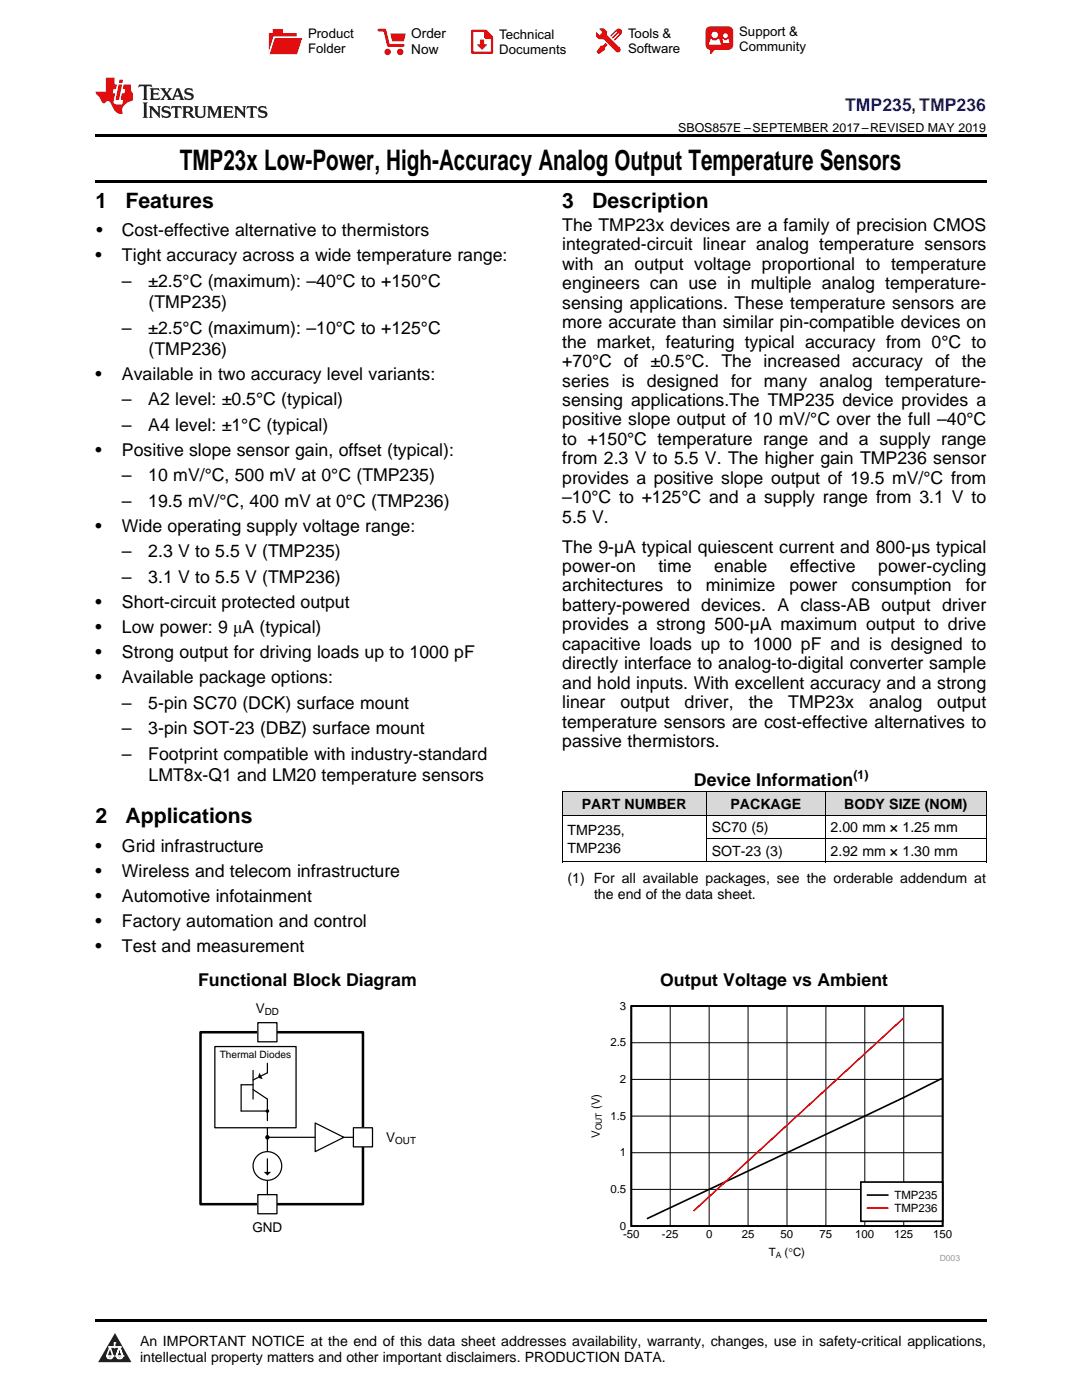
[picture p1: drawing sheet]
<svg xmlns="http://www.w3.org/2000/svg" width="216mm" height="279mm" viewBox="0 0 216 279" stroke-linecap="round" stroke-linejoin="round" font-family="sans-serif">
<defs><g id="words">
<text font-size="5.6" x="35.9" y="33.9">TMP23x Low-Power, High-Accuracy Analog Output Temperature Sensors</text>
<g font-size="4.2">
<text x="19" y="41.5">1</text>
<text x="25" y="41.5">Features</text>
<text x="112.2" y="41.5">3</text>
<text x="118.2" y="41.5">Description</text>
<text x="19" y="164.3">2</text>
<text x="25" y="164.3">Applications</text>
</g>
<text font-size="3.5" fill="#00f" x="168.6" y="22.2">TMP235, TMP236</text>
<g font-size="3.5">
<text x="19.2" y="47.2">•</text>
<text x="24.3" y="47.2">Cost-effective alternative to thermistors</text>
<text x="112.2" y="46.1">The TMP23x devices are a family of precision CMOS</text>
<text x="19" y="52.2">•</text>
<text x="24.3" y="52.2">Tight accuracy across a wide temperature range:</text>
<text x="112.2" y="50">integrated-circuit linear analog temperature sensors</text>
<text x="112.2" y="53.9">with an output voltage proportional to temperature</text>
<text x="24.3" y="57.3">–</text>
<text x="29.6" y="57.3">±2.5°C (maximum): –40°C to +150°C</text>
<text x="112.2" y="57.7">engineers can use in multiple analog temperature-</text>
<text x="29.6" y="61.5">(TMP235)</text>
<text x="112.2" y="61.6">sensing applications. These temperature sensors are</text>
<text x="112.2" y="65.5">more accurate than similar pin-compatible devices on</text>
<text x="24.3" y="66.6">–</text>
<text x="29.6" y="66.6">±2.5°C (maximum): –10°C to +125°C</text>
<text x="29.6" y="70.8">(TMP236)</text>
<text x="112.2" y="69.4">the market, featuring typical accuracy from 0°C to</text>
<text x="19" y="75.8">•</text>
<text x="24.3" y="75.8">Available in two accuracy level variants:</text>
<text x="112.2" y="73.3">+70°C of ±0.5°C. The increased accuracy of the</text>
<text x="112.2" y="77.2">series</text>
<text x="124.1" y="77.2">is designed for</text>
<text x="152.4" y="77.2">many analog</text>
<text x="176.6" y="77.2">temperature-</text>
<text x="24.3" y="80.9">–</text>
<text x="29.6" y="80.9">A2 level: ±0.5°C (typical)</text>
<text x="112.2" y="81">sensing applications.The TMP235 device provides a</text>
<text x="24.3" y="86">–</text>
<text x="29.6" y="86">A4 level: ±1°C (typical)</text>
<text x="112.2" y="84.9">positive slope output of 10 mV/°C over the full –40°C</text>
<text x="112.2" y="88.8">to +150°C temperature range and a supply range</text>
<text x="19" y="91">•</text>
<text x="24.3" y="91">Positive slope sensor gain, offset (typical):</text>
<text x="112.2" y="92.7">from 2.3 V to 5.5 V. The higher gain TMP236 sensor</text>
<text x="24.3" y="96.1">–</text>
<text x="24.3" y="101.1">–</text>
<text x="29.6" y="96.1">10 mV/°C, 500 mV at 0°C (TMP235)</text>
<text x="29.6" y="101.1">19.5 mV/°C, 400 mV at 0°C (TMP236)</text>
<text x="112.2" y="96.6">provides a positive slope output of 19.5 mV/°C from</text>
<text x="112.2" y="100.4">–10°C to +125°C and a supply range from 3.1 V to</text>
<text x="19" y="106.2">•</text>
<text x="24.3" y="106.2">Wide operating supply voltage range:</text>
<text x="112.2" y="104.3">5.5 V.</text>
<text x="24.3" y="111.2">–</text>
<text x="29.6" y="111.2">2.3 V to 5.5 V (TMP235)</text>
<text x="112.2" y="110.3">The 9-µA typical quiescent current and 800-µs typical</text>
<text x="24.3" y="116.3">–</text>
<text x="29.6" y="116.3">3.1 V to 5.5 V (TMP236)</text>
<text x="112.2" y="114.2">power-on</text>
<text x="112.2" y="118">architectures</text>
<text x="131.4" y="114.2">time</text>
<text x="135.1" y="118">to</text>
<text x="140.8" y="118">minimize</text>
<text x="142.5" y="114.2">enable</text>
<text x="157.5" y="118">power</text>
<text x="157.6" y="114.2">effective</text>
<text x="169.9" y="118">consumption</text>
<text x="175.3" y="114.2">power-cycling</text>
<text x="192.7" y="118">for</text>
<text x="19" y="121.3">•</text>
<text x="24.3" y="121.3">Short-circuit protected output</text>
<text x="112.2" y="121.9">battery-powered devices. A class-AB output driver</text>
<text x="112.2" y="125.8">provides a strong 500-µA maximum output to drive</text>
<text x="19" y="126.3">•</text>
<text x="19" y="131.3">•</text>
<text x="24.3" y="126.3">Low power: 9 μA (typical)</text>
<text x="24.3" y="131.3">Strong output for driving loads up to 1000 pF</text>
<text x="112.2" y="129.7">capacitive loads up to 1000 pF and is designed to</text>
<text x="19" y="136.3">•</text>
<text x="24.3" y="136.3">Available package options:</text>
<text x="112.2" y="133.6">directly interface to analog-to-digital converter sample</text>
<text x="112.2" y="137.4">and hold inputs. With excellent accuracy and a strong</text>
<text x="24.3" y="141.4">–</text>
<text x="29.6" y="141.4">5-pin SC70 (DCK) surface mount</text>
<text x="112.2" y="141.3">linear</text>
<text x="123.8" y="141.3">output</text>
<text x="136.6" y="141.3">driver,</text>
<text x="149.4" y="141.3">the</text>
<text x="157.3" y="141.3">TMP23x</text>
<text x="173.4" y="141.3">analog</text>
<text x="187" y="141.3">output</text>
<text x="24.3" y="146.5">–</text>
<text x="29.6" y="146.5">3-pin SOT-23 (DBZ) surface mount</text>
<text x="112.2" y="145.2">temperature sensors are cost-effective alternatives to</text>
<text x="112.2" y="149.1">passive thermistors.</text>
<text x="24.3" y="151.6">–</text>
<text x="29.6" y="151.6">Footprint compatible with industry-standard</text>
<text x="29.6" y="155.8">LMT8x-Q1 and LM20 temperature sensors</text>
<text x="138.5" y="156.8">Device Information</text>
<text x="19" y="170">•</text>
<text x="24.3" y="170">Grid infrastructure</text>
<text x="19" y="175">•</text>
<text x="19" y="180">•</text>
<text x="24.3" y="175">Wireless and telecom infrastructure</text>
<text x="24.3" y="180">Automotive infotainment</text>
<text x="19" y="185">•</text>
<text x="24.3" y="185">Factory automation and control</text>
<text x="19" y="190">•</text>
<text x="24.3" y="190">Test and measurement</text>
<text x="39.5" y="196.7">Functional Block Diagram</text>
<text x="131.7" y="196.7">Output Voltage vs Ambient</text>
</g>
<g font-size="2.8">
<text x="116.1" y="161.5">PART NUMBER</text>
<text x="145.8" y="161.5">PACKAGE</text>
<text x="168.5" y="161.5">BODY SIZE (NOM)</text>
<text x="113.2" y="166.7">TMP235,</text>
<text x="142" y="166.1">SC70 (5)</text>
<text x="165.7" y="166.1">2.00 mm × 1.25 mm</text>
<text x="113.2" y="170.2">TMP236</text>
<text x="142" y="170.8">SOT-23 (3)</text>
<text x="165.7" y="170.8">2.92 mm × 1.30 mm</text>
<text x="113.2" y="176.3">(1) For all available packages, see the orderable addendum at</text>
<text x="118.5" y="179.5">the end of the data sheet.</text>
<text x="27.9" y="268.6">An IMPORTANT NOTICE at the end of this data sheet addresses availability, warranty, changes, use in safety-critical applications,</text>
<text x="27.9" y="271.8">intellectual property matters and other important disclaimers. PRODUCTION DATA.</text>
</g>
<g font-size="2.7">
<text x="82.1" y="7.7">Order</text>
<text x="82.1" y="10.7">Now</text>
<text x="51" y="202.2">V</text>
<text x="77.1" y="227.9">V</text>
<text x="50.4" y="245.9">GND</text>
</g>
<g font-size="2.6">
<text x="61.5" y="7.6">Product</text>
<text x="61.5" y="10.6">Folder</text>
<text x="99.6" y="7.8">Technical</text>
<text x="99.6" y="10.8">Documents</text>
<text x="125.3" y="7.6">Tools &amp;</text>
<text x="125.3" y="10.6">Software</text>
<text x="147.5" y="7.2">Support &amp;</text>
<text x="147.5" y="10.2">Community</text>
</g>
<g font-size="2.5">
<text x="135.3" y="26.3">SBOS857E –SEPTEMBER 2017–REVISED MAY 2019</text>
<text x="170.3" y="155.4">(1)</text>
</g>
<g font-size="2.3">
<text x="123.7" y="201.5">3</text>
<text x="121.8" y="208.8">2.5</text>
<text x="119.7" y="221.4" transform="rotate(-90 119.7 221.4)">(V)</text>
<text x="123.7" y="216.2">2</text>
<text x="119.7" y="227.1" transform="rotate(-90 119.7 227.1)">V</text>
<text x="121.8" y="223.5">1.5</text>
<text x="123.7" y="230.8">1</text>
<text x="121.8" y="238.1">0.5</text>
<text x="178.5" y="239.3">TMP235</text>
<text x="123.7" y="245.4">0</text>
<text x="178.5" y="241.9">TMP236</text>
<text x="124.3" y="247.1">-50</text>
<text x="132.1" y="247.1">-25</text>
<text x="140.9" y="247.1">0</text>
<text x="148" y="247.1">25</text>
<text x="153.4" y="250.6">T</text>
<text x="155.8" y="247.1">50</text>
<text x="156.6" y="250.6">(qC)</text>
<text x="163.5" y="247.1">75</text>
<text x="170.7" y="247.1">100</text>
<text x="178.4" y="247.1">125</text>
<text x="186.2" y="247.1">150</text>
</g>
<g font-size="2">
<text x="52.8" y="202.6">DD</text>
<text x="43.9" y="211">Thermal Diodes</text>
<text x="78.9" y="228.3">OUT</text>
</g>
<g font-size="1.7">
<text x="120.1" y="225.6" transform="rotate(-90 120.1 225.6)">OUT</text>
<text x="154.8" y="251">A</text>
</g>
<text font-size="1.7" fill="#999" x="187.5" y="251.6">D003</text>
</g></defs>
<g fill="#d8d8d8">
<path d="M112.2 158.1h28.8v4.6h-28.8z"/>
<path d="M141 158.1h23.7v4.6h-23.7z"/>
<path d="M164.7 158.1h32.1v4.6h-32.1z"/>
</g>
<path d="M22.9 266l3.3 5.9h-6.6z" fill="#231f20"/>
<path d="M21.3 270.6h1.2l-.3 .5h-.3a.53 .53 0 0 1-.6-.5z" fill-rule="evenodd" fill="#fff"/>
<path d="M21.3 270.6h1.2l-.3 .5h-.3a.53 .53 0 0 1-.6-.5z" fill="none" stroke="#231f20" stroke-width=".33"/>
<path d="M21.3 270.6l1.2 .1-.3 .4h-.5z" fill="none" stroke="#fff" stroke-width=".33"/>
<path d="M22.9 268.9h.1" fill="none" stroke="#fff" stroke-width=".33"/>
<path d="M22.9 268v.9z" fill="#fff"/>
<path d="M22.9 268v.9z" fill="none" stroke="#fff" stroke-width=".33"/>
<circle cx="22.9" cy="268" r=".16" fill="#fff"/>
<path d="M21.8 268.8h.1" fill="none" stroke="#fff" stroke-width=".33"/>
<path d="M21.8 268.8h2.2z" fill="#fff"/>
<path d="M21.8 268.8h2.2z" fill="none" stroke="#fff" stroke-width=".33"/>
<circle cx="24" cy="268.8" r=".16" fill="#fff"/>
<path d="M23.2 270.6h.1" fill="none" stroke="#fff" stroke-width=".33"/>
<path d="M23.8 268.8l-.6 1.8z" fill="#fff"/>
<path d="M23.8 268.8l-.6 1.8z" fill="none" stroke="#fff" stroke-width=".33"/>
<path d="M23.8 268.8l.7 1.8z" fill="#fff"/>
<path d="M23.8 268.8l.7 1.8z" fill="none" stroke="#fff" stroke-width=".33"/>
<path d="M24.4 270.6h.1" fill="none" stroke="#fff" stroke-width=".33"/>
<circle cx="21.3" cy="270.6" r=".16" fill="#fff"/>
<path d="M22 268.8l-.7 1.8z" fill="#fff"/>
<path d="M22 268.8l-.7 1.8z" fill="none" stroke="#fff" stroke-width=".33"/>
<path d="M22 268.8l.5 1.8z" fill="#fff"/>
<path d="M22 268.8l.5 1.8z" fill="none" stroke="#fff" stroke-width=".33"/>
<circle cx="22.5" cy="270.6" r=".16" fill="#fff"/>
<path d="M23.3 270.6h1.2a.63 .63 0 0 1-.6 .5 .63 .63 0 0 1-.6-.5z" fill-rule="evenodd" fill="#fff"/>
<path d="M23.3 270.6h1.2a.63 .63 0 0 1-.6 .5 .63 .63 0 0 1-.6-.5z" fill="none" stroke="#231f20" stroke-width=".33"/>
<path d="M23.3 270.6h1.2l-.4 .5h-.5z" fill="none" stroke="#fff" stroke-width=".33"/>
<path d="M23.2 270.6h.1" fill="none" stroke="#fff" stroke-width=".33"/>
<circle cx="24.5" cy="270.6" r=".16" fill="#fff"/>
<path d="M19 263.2h177.8v.5h-177.8z" fill="#000"/>
<path d="M117.5 199.9h74v51.8h-74z" fill-rule="evenodd" fill="#fff"/>
<path d="M126 200.8h62.1v43.9h-62.1zM187.9 215.2l-15.3 7.5-43.5 20.5" fill="none" stroke="#000" stroke-width=".33"/>
<g fill="none" stroke="#000" stroke-width=".2">
<path d="M126 215.4h62.1M126 208.1h62.1M133.7 200.8v43.9M141.5 200.8v43.9M149.3 200.8v43.9M157 200.8v43.9M164.8 200.8v43.9M172.6 200.8v43.9M180.3 200.8v43.9M188.1 200.8v43.9M188.1 200.8h-62.1v43.9h62.1M126 237.4h62.1"/>
<path d="M126 230.1h62.1M126 222.7h62.1"/>
</g>
<path d="M180.3 203.1l-41.9 38.6" fill="none" stroke="#f00" stroke-width=".33"/>
<path d="M171.8 235.9h16.3v7.8h-16.3z" fill-rule="evenodd" fill="#fff"/>
<path d="M171.8 235.9h16.3v7.8h-16.3zM173.1 238.5h4" fill="none" stroke="#000" stroke-width=".33"/>
<path d="M173.1 241.1h4" fill="none" stroke="#f00" stroke-width=".33"/>
<path d="M40 206h32.4v34.3h-32.4z" fill="none" stroke="#000" stroke-width=".5"/>
<path d="M51.5 204.1h3.8v3.8h-3.8z" fill-rule="evenodd" fill="#fff"/>
<path d="M51.5 204.1h3.8v3.8h-3.8z" fill="none" stroke="#000" stroke-width=".25"/>
<path d="M70.5 225.1h3.8v3.8h-3.8z" fill-rule="evenodd" fill="#fff"/>
<path d="M70.5 225.1h3.8v3.8h-3.8z" fill="none" stroke="#000" stroke-width=".25"/>
<path d="M51.5 238.4h3.8v3.8h-3.8z" fill-rule="evenodd" fill="#fff"/>
<path d="M42.9 208.9h16.2v16.2h-16.2zM51.5 238.4h3.8v3.8h-3.8z" fill="none" stroke="#000" stroke-width=".25"/>
<g fill="none" stroke="#000" stroke-width=".24">
<path d="M50.5 217.4l2.9 1.9v4.3M50.5 213.6v5.7M50.5 216.5h-2.4v5.2h5.3M51.5 215.1l-1 .4M53.4 212.2v1.9l-1.4 .7M53.4 227h17.1"/>
<circle cx="53.4" cy="221.7" r=".24"/>
</g>
<g fill="#000">
<path d="M51.8 214.1l.6 1.3-.9-.3z"/>
<circle cx="53.4" cy="221.7" r=".24"/>
</g>
<path d="M62.9 224.1l5.7 2.9-5.7 2.8z" fill="#fff"/>
<g fill="none" stroke="#000" stroke-width=".24">
<path d="M53.4 225.1v13.3M62.9 224.1l5.7 2.9-5.7 2.8z"/>
<circle cx="53.3" cy="227" r=".32"/>
</g>
<circle cx="53.3" cy="227" r=".32" fill="#000"/>
<circle cx="53.4" cy="232.7" r="2.86" fill="#fff"/>
<g fill="none" stroke="#000" stroke-width=".24">
<path d="M53.4 231.3v2.7"/>
<circle cx="53.4" cy="232.7" r="2.86"/>
</g>
<path d="M52.6 233.9h1.5l-.7 .7z" fill="#000"/>
<path d="M112.2 158h84.6M112.2 158v14M140.9 158v14M164.6 158v14M196.8 158v14M112.2 172h84.6M112.2 162.7h84.6M141 167.3h55.8" fill="none" stroke="#000" stroke-width=".2"/>
<path d="M19 35.9h177.8v.5h-177.8zM19 26.8h177.8v.6h-177.8zM112.2 172h.1zM164.6 172h.1zM196.7 172h.1z" fill="#000"/>
<path d="M27.7 16.9l-.1 .6 .6-.3h.5v.2v2.2l-.2 .4h1l-.2-.4v-2.2v-.2h.5l.6 .3-.2-.6zM29.9 17.6l.2 .4v1.6l-.2 .4h1.9l.1-.6a1.09 1.09 0 0 1-1.3 .1v-.6h.6l.4 .2v-.7l-.2 .2h-.8v-.6l.2-.1a1.01 1.01 0 0 1 1 .3l-.1-.6zM32 17.6l.9 1.2-1 1.2h.9l-.2-.3 .5-.7 .5 .7-.3 .3h1.7l-.2-.3 .1-.4h1l.1 .4-.2 .3h1l-.3-.4-.7-2h-.5l-1 2.2-.8-1.1 .9-1.1h-.9l.2 .2-.4 .7-.4-.7 .2-.2zM35.4 18l.4 1h-.8zM37 17.7a.66 .66 0 0 0-.2 .8 .66 .66 0 0 0 .6 .4l.7 .2 .1 .2a.8 .8 0 0 1-.7 .4 .8 .8 0 0 1-.7-.5l.1 .8 .2-.2a.94 .94 0 0 0 1.1 .1 .94 .94 0 0 0 .4-.9 1.48 1.48 0 0 0-1.3-.6v-.4a1.1 1.1 0 0 1 1.2 .2l-.2-.6-.2 .1-.5-.1zM28.5 20.4l.2 .4v2.3l-.2 .4h1l-.2-.4v-2.3l.2-.4zM29.7 21.2l.2 .4v1.5l-.2 .4h.8l-.3-.4 .1-1.3 1.6 1.8v-2l.2-.4h-.7l.2 .2v1.1l-1.2-1.3zM32.5 21.3a.66 .66 0 0 0-.2 .8 .66 .66 0 0 0 .6 .4l.6 .2 .2 .2a.8 .8 0 0 1-.8 .4 .8 .8 0 0 1-.7-.5l.2 .7 .2-.1a.94 .94 0 0 0 1 .1 .94 .94 0 0 0 .5-1 1.47 1.47 0 0 0-1.3-.6l-.1-.3a1.1 1.1 0 0 1 1.3 .2l-.2-.6-.2 .1-.5-.2zM34.3 21.2l-.2 .6a.64 .64 0 0 1 .8-.3v1.6l-.2 .4h1l-.3-.4 .1-1.6a.66 .66 0 0 1 .8 .3l-.2-.6zM36.3 21.2l.3 .4v1.5l-.3 .4h1l-.2-.2v-.7h.5l.1 .1a.8 .8 0 0 0 1.2 .7l-1-1a.62 .62 0 0 0 .6-.5 .62 .62 0 0 0-.6-.7zM37.1 21.5h.1a.48 .48 0 0 1 .6 0 .48 .48 0 0 1 .1 .6l-.2 .1-.6 .1zM38.7 21.2l.2 .2a2.29 2.29 0 0 0 .4 2 1.05 1.05 0 0 0 1.7-.7v-1.3l.2-.2h-.8l.2 .4v1.1a.61 .61 0 0 1-.6 .6 .61 .61 0 0 1-.6-.6v-1.1l.3-.4zM41.3 21.2l.3 .4v1.5l-.3 .4h.8l-.2-.4v-1.4l.8 1.9 .9-1.9v1.4l-.2 .4h.9l-.2-.4v-1.5l.2-.4h-.8l-.7 1.5-.6-1.5zM44.5 21.2l.2 .4v1.5l-.2 .4h1.9l.2-.6a1.1 1.1 0 0 1-1.4 .2v-.7h.6l.4 .2v-.6l-.2 .1-.8 .1v-.6l.2-.1a1.02 1.02 0 0 1 1.1 .2l-.2-.5zM46.7 21.2l.2 .4v1.5l-.2 .4h.8l-.3-.4 .1-1.3 1.6 1.8v-2l.2-.4h-.7l.2 .2v1.1l-1.2-1.3zM49.3 21.2l-.1 .6a.64 .64 0 0 1 .8-.3v1.6l-.3 .4h1l-.2-.4v-1.6a.66 .66 0 0 1 .8 .3l-.1-.6zM51.7 21.3a.66 .66 0 0 0-.2 .7 .66 .66 0 0 0 .7 .5l.6 .2 .1 .2a.8 .8 0 0 1-.7 .4 .8 .8 0 0 1-.7-.5l.1 .7 .2-.1a.94 .94 0 0 0 1.1 .1 .94 .94 0 0 0 .4-1 1.48 1.48 0 0 0-1.2-.6l-.1-.3a1.1 1.1 0 0 1 1.2 .2l-.2-.6-.1 .1-.6-.2z" fill="#231f20"/>
<path d="M21.1 15.5v2.8h-2v.4l.9 .9a.96 .96 0 0 0 1 1 .59 .59 0 0 1 .5-.4 .59 .59 0 0 1 .5 .3l.4 .8a1.61 1.61 0 0 0 2.1 1.3 1.63 1.63 0 0 1 1.1-2.2l.9-.3v-1.5a1.6 1.6 0 0 1-.4-1.7h-1.4l-.2 .9h.5l-.2 .8h-.5l-.2 1v.3h.5l-.2 .9h-.7a.74 .74 0 0 1-1-.6l.3-1.6h-.5l.2-.8h.5l.1-.9h-.4v-1.4zM23.7 16.9l-.7 3h.8l.6-3zM23.8 15.9l-.1 .7h.7l.2-.7z" fill="#ee1d23"/>
<g fill="#d60000">
<path d="M54.4 5.8h2v.8h2.8v4.2h-5.5v-4.2h.7z" fill-rule="evenodd"/>
<path d="M54.7 7.5h5.6l-1 3.3h-5.6z" fill-rule="evenodd"/>
</g>
<path d="M54.6 7.4h5.8l-.1 .1h-5.5l-1.1 3.3z" fill-rule="evenodd" fill="#fff"/>
<path d="M54.6 7.4h5.8l-.1 .1h-5.5l-1.1 3.3z" fill="none" stroke="#fff" stroke-width=".2"/>
<path d="M75.6 6h1.2l.7 3.1h3" fill="none" stroke="#d60000" stroke-width=".56"/>
<g fill="#d60000">
<path d="M77.9 6.7h3.1l-.4 1.5h-2.3z" fill-rule="evenodd"/>
<circle cx="77.3" cy="10.4" r=".64"/>
<circle cx="79.9" cy="10.4" r=".64"/>
</g>
<path d="M94.2 6.2h2.7l1.3 1.2v3.1h-4z" fill="none" stroke="#d60000" stroke-width=".44"/>
<g fill="#d60000">
<path d="M95.8 7.9h.8v1h.6l-1 1.1-1-1v-.1h.6z" fill-rule="evenodd"/>
<path d="M96.6 6.2h.3l1.3 1.2v.4h-1.3l-.3-.4z" fill-rule="evenodd"/>
<path d="M119.6 5.7h.9l.6 .6 .1 .7 2.5 2.5-.8 .8-2.3-2.3-1.1-.2-.6-.6v-.8l.7 .6 .5-.4v-.2l-.4-.5z" fill-rule="evenodd"/>
<path d="M119.9 9.1h.4l.5-.5 .4 .4-.5 .5v.4l-1.2 .9-.5-.5z" fill-rule="evenodd"/>
<path d="M123 5.9a.67 .67 0 0 1 .9 0 .67 .67 0 0 1 0 .9z" fill-rule="evenodd"/>
<path d="M123 5.9l.9 .9-1.2 1.2h-.2l.1-.2 .9-.9 .1-.2h-.3l-.9 1h-.2v-.2l.9-1 .1-.2h-.3l-.9 1h-.2v-.2z" fill-rule="evenodd"/>
<circle cx="123.3" cy="9.9" r=".54"/>
</g>
<path d="M121.1 6.3l-.1 .7" fill="none" stroke="#d60000" stroke-width=".2"/>
<g fill="#d60000">
<path d="M141.1 5.5l.6-.2h3.6a.95 .95 0 0 1 1 .9v2.8a.95 .95 0 0 1-1 .9h-3.6a.95 .95 0 0 1-.9-.9v-2.8z" fill-rule="evenodd"/>
<path d="M141.7 9.9h.9l-.7 .9h-.2z" fill-rule="evenodd"/>
</g>
<g fill="#fff">
<path d="M144.3 8.6h1.3z"/>
<path d="M141.8 7.8h.3l.1 .2h.8l.2-.2h.3l.4 1.1h-2.5z" fill-rule="evenodd"/>
<path d="M144.2 7.8h.2l.2 .2h.4l.2-.2h.2l.2 .8h-1.3z" fill-rule="evenodd"/>
<circle cx="142.6" cy="6.9" r=".65"/>
<circle cx="144.8" cy="7.1" r=".48"/>
</g>
<use href="#words"/>
</svg>
